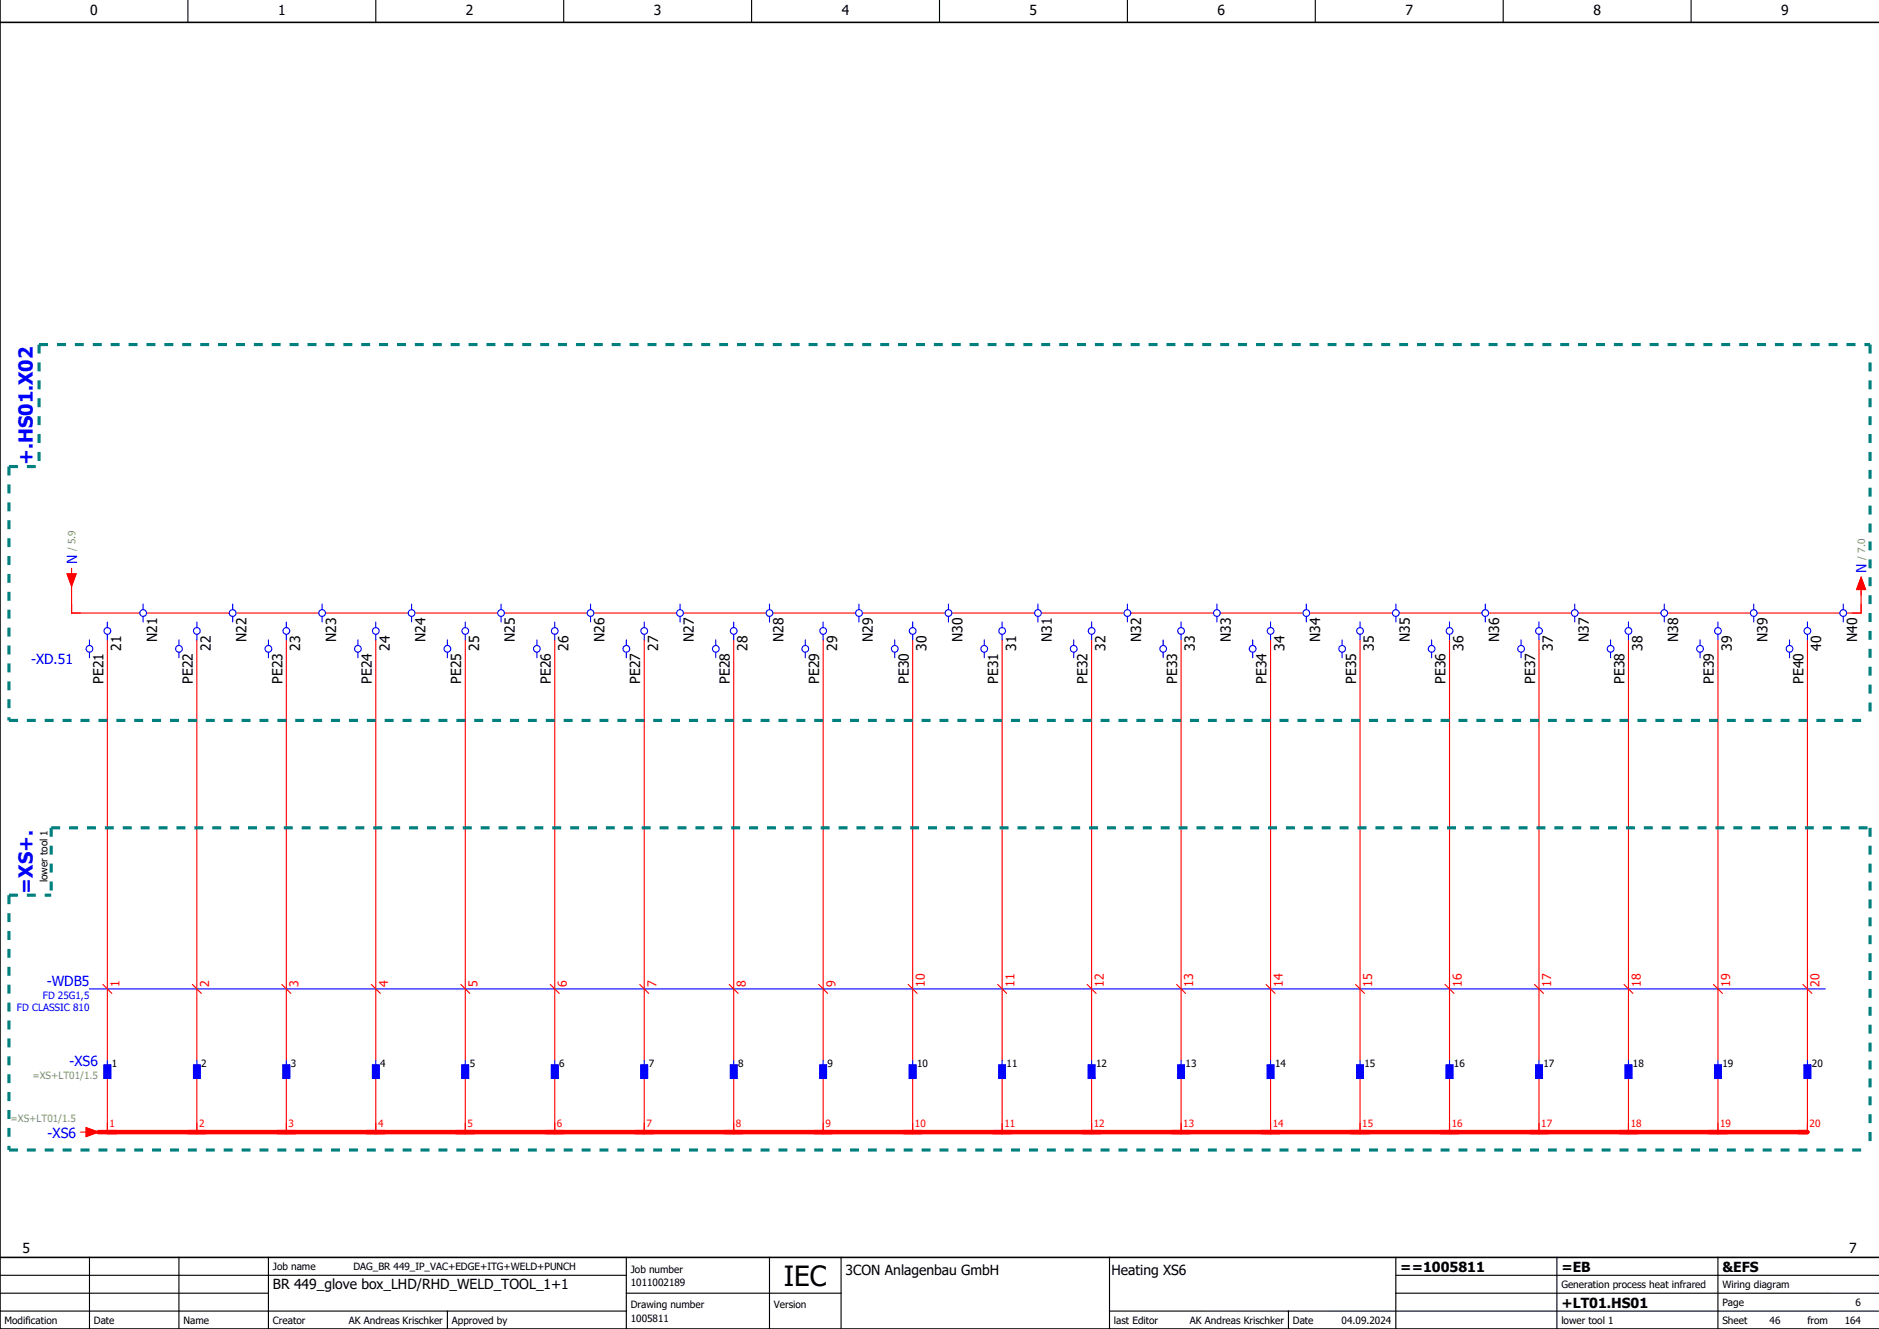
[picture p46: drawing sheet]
<svg xmlns="http://www.w3.org/2000/svg" width="420mm" height="297mm" viewBox="0 0 420 297" stroke-linecap="round" stroke-linejoin="round" font-family="sans-serif">
<defs><g id="words">
<text font-size="6.2" x="175.2" y="287.5">IEC</text>
<g font-size="4.3" fill="#00f">
<text x="7.4" y="103.9" transform="rotate(-90 7.4 103.9)">+.HS01.X02</text>
<text x="7.4" y="199.7" transform="rotate(-90 7.4 199.7)">=XS+.</text>
</g>
<g font-size="3.1">
<text x="20.2" y="3.4">0</text>
<text x="62.2" y="3.4">1</text>
<text x="104.2" y="3.4">2</text>
<text x="146.2" y="3.4">3</text>
<text x="188.2" y="3.4">4</text>
<text x="230.2" y="3.4">5</text>
<text x="272.2" y="3.4">6</text>
<text x="314.2" y="3.4">7</text>
<text x="356.2" y="3.4">8</text>
<text x="398.2" y="3.4">9</text>
<text x="35.1" y="143.5" transform="rotate(-90 35.1 143.5)">N21</text>
<text x="55.1" y="143.5" transform="rotate(-90 55.1 143.5)">N22</text>
<text x="75.1" y="143.5" transform="rotate(-90 75.1 143.5)">N23</text>
<text x="95.1" y="143.5" transform="rotate(-90 95.1 143.5)">N24</text>
<text x="115.1" y="143.5" transform="rotate(-90 115.1 143.5)">N25</text>
<text x="135.1" y="143.5" transform="rotate(-90 135.1 143.5)">N26</text>
<text x="155.1" y="143.5" transform="rotate(-90 155.1 143.5)">N27</text>
<text x="175.1" y="143.5" transform="rotate(-90 175.1 143.5)">N28</text>
<text x="195.1" y="143.5" transform="rotate(-90 195.1 143.5)">N29</text>
<text x="215.1" y="143.5" transform="rotate(-90 215.1 143.5)">N30</text>
<text x="235.1" y="143.5" transform="rotate(-90 235.1 143.5)">N31</text>
<text x="255.1" y="143.5" transform="rotate(-90 255.1 143.5)">N32</text>
<text x="275.1" y="143.5" transform="rotate(-90 275.1 143.5)">N33</text>
<text x="295.1" y="143.5" transform="rotate(-90 295.1 143.5)">N34</text>
<text x="315.1" y="143.5" transform="rotate(-90 315.1 143.5)">N35</text>
<text x="335.1" y="143.5" transform="rotate(-90 335.1 143.5)">N36</text>
<text x="355.1" y="143.5" transform="rotate(-90 355.1 143.5)">N37</text>
<text x="375.1" y="143.5" transform="rotate(-90 375.1 143.5)">N38</text>
<text x="395.1" y="143.5" transform="rotate(-90 395.1 143.5)">N39</text>
<text x="415.1" y="143.5" transform="rotate(-90 415.1 143.5)">N40</text>
<text x="27.1" y="145.4" transform="rotate(-90 27.1 145.4)">21</text>
<text x="47.1" y="145.4" transform="rotate(-90 47.1 145.4)">22</text>
<text x="67.1" y="145.4" transform="rotate(-90 67.1 145.4)">23</text>
<text x="87.1" y="145.4" transform="rotate(-90 87.1 145.4)">24</text>
<text x="107.1" y="145.4" transform="rotate(-90 107.1 145.4)">25</text>
<text x="127.1" y="145.4" transform="rotate(-90 127.1 145.4)">26</text>
<text x="147.1" y="145.4" transform="rotate(-90 147.1 145.4)">27</text>
<text x="167.1" y="145.4" transform="rotate(-90 167.1 145.4)">28</text>
<text x="187.1" y="145.4" transform="rotate(-90 187.1 145.4)">29</text>
<text x="207.1" y="145.4" transform="rotate(-90 207.1 145.4)">30</text>
<text x="227.1" y="145.4" transform="rotate(-90 227.1 145.4)">31</text>
<text x="247.1" y="145.4" transform="rotate(-90 247.1 145.4)">32</text>
<text x="267.1" y="145.4" transform="rotate(-90 267.1 145.4)">33</text>
<text x="287.1" y="145.4" transform="rotate(-90 287.1 145.4)">34</text>
<text x="307.1" y="145.4" transform="rotate(-90 307.1 145.4)">35</text>
<text x="327.1" y="145.4" transform="rotate(-90 327.1 145.4)">36</text>
<text x="347.1" y="145.4" transform="rotate(-90 347.1 145.4)">37</text>
<text x="367.1" y="145.4" transform="rotate(-90 367.1 145.4)">38</text>
<text x="387.1" y="145.4" transform="rotate(-90 387.1 145.4)">39</text>
<text x="407.1" y="145.4" transform="rotate(-90 407.1 145.4)">40</text>
<text x="23.1" y="152.8" transform="rotate(-90 23.1 152.8)">PE21</text>
<text x="43.1" y="152.8" transform="rotate(-90 43.1 152.8)">PE22</text>
<text x="63.1" y="152.8" transform="rotate(-90 63.1 152.8)">PE23</text>
<text x="83.1" y="152.8" transform="rotate(-90 83.1 152.8)">PE24</text>
<text x="103.1" y="152.8" transform="rotate(-90 103.1 152.8)">PE25</text>
<text x="123.1" y="152.8" transform="rotate(-90 123.1 152.8)">PE26</text>
<text x="143.1" y="152.8" transform="rotate(-90 143.1 152.8)">PE27</text>
<text x="163.1" y="152.8" transform="rotate(-90 163.1 152.8)">PE28</text>
<text x="183.1" y="152.8" transform="rotate(-90 183.1 152.8)">PE29</text>
<text x="203.1" y="152.8" transform="rotate(-90 203.1 152.8)">PE30</text>
<text x="223.1" y="152.8" transform="rotate(-90 223.1 152.8)">PE31</text>
<text x="243.1" y="152.8" transform="rotate(-90 243.1 152.8)">PE32</text>
<text x="263.1" y="152.8" transform="rotate(-90 263.1 152.8)">PE33</text>
<text x="283.1" y="152.8" transform="rotate(-90 283.1 152.8)">PE34</text>
<text x="303.1" y="152.8" transform="rotate(-90 303.1 152.8)">PE35</text>
<text x="323.1" y="152.8" transform="rotate(-90 323.1 152.8)">PE36</text>
<text x="343.1" y="152.8" transform="rotate(-90 343.1 152.8)">PE37</text>
<text x="363.1" y="152.8" transform="rotate(-90 363.1 152.8)">PE38</text>
<text x="383.1" y="152.8" transform="rotate(-90 383.1 152.8)">PE39</text>
<text x="403.1" y="152.8" transform="rotate(-90 403.1 152.8)">PE40</text>
<text x="5" y="280">5</text>
<text x="413.3" y="280">7</text>
<text x="189" y="285">3CON Anlagenbau GmbH</text>
<text x="248.5" y="284.9">Heating XS6</text>
<text x="313" y="284.2">==1005811</text>
<text x="349" y="284.2">=EB</text>
<text x="385" y="284.2">&amp;EFS</text>
<text x="61" y="288">BR 449_glove box_LHD/RHD_WELD_TOOL_1+1</text>
<text x="349" y="292.2">+LT01.HS01</text>
</g>
<g font-size="3.1" fill="#00f">
<text x="17.2" y="126" transform="rotate(-90 17.2 126)">N</text>
<text x="417.2" y="128" transform="rotate(-90 417.2 128)">N</text>
<text x="6.9" y="148.3">-XD.51</text>
<text x="10.4" y="220.4">-WDB5</text>
<text x="15.5" y="238.2">-XS6</text>
<text x="10.6" y="254.2">-XS6</text>
</g>
<g font-size="2.7" fill="#f00">
<text x="26.7" y="220.5" transform="rotate(-90 26.7 220.5)">1</text>
<text x="46.7" y="220.5" transform="rotate(-90 46.7 220.5)">2</text>
<text x="66.7" y="220.5" transform="rotate(-90 66.7 220.5)">3</text>
<text x="86.7" y="220.5" transform="rotate(-90 86.7 220.5)">4</text>
<text x="106.7" y="220.5" transform="rotate(-90 106.7 220.5)">5</text>
<text x="126.7" y="220.5" transform="rotate(-90 126.7 220.5)">6</text>
<text x="146.7" y="220.5" transform="rotate(-90 146.7 220.5)">7</text>
<text x="166.7" y="220.5" transform="rotate(-90 166.7 220.5)">8</text>
<text x="186.7" y="220.5" transform="rotate(-90 186.7 220.5)">9</text>
<text x="206.7" y="220.5" transform="rotate(-90 206.7 220.5)">10</text>
<text x="226.7" y="220.5" transform="rotate(-90 226.7 220.5)">11</text>
<text x="246.7" y="220.5" transform="rotate(-90 246.7 220.5)">12</text>
<text x="266.7" y="220.5" transform="rotate(-90 266.7 220.5)">13</text>
<text x="286.7" y="220.5" transform="rotate(-90 286.7 220.5)">14</text>
<text x="306.7" y="220.5" transform="rotate(-90 306.7 220.5)">15</text>
<text x="326.7" y="220.5" transform="rotate(-90 326.7 220.5)">16</text>
<text x="346.7" y="220.5" transform="rotate(-90 346.7 220.5)">17</text>
<text x="366.7" y="220.5" transform="rotate(-90 366.7 220.5)">18</text>
<text x="386.7" y="220.5" transform="rotate(-90 386.7 220.5)">19</text>
<text x="406.7" y="220.5" transform="rotate(-90 406.7 220.5)">20</text>
</g>
<g font-size="2.2" fill="#7ca552">
<text x="16.9" y="123.2" transform="rotate(-90 16.9 123.2)">/ 5.9</text>
<text x="416.9" y="125.2" transform="rotate(-90 416.9 125.2)">/ 7.0</text>
<text x="7.3" y="241.1">=XS+LT01/1.5</text>
<text x="2.4" y="250.7">=XS+LT01/1.5</text>
</g>
<g font-size="2.2">
<text x="10.6" y="197.2" transform="rotate(-90 10.6 197.2)">lower tool 1</text>
<text x="25" y="238.4">1</text>
<text x="45" y="238.4">2</text>
<text x="65" y="238.4">3</text>
<text x="85" y="238.4">4</text>
<text x="105" y="238.4">5</text>
<text x="125" y="238.4">6</text>
<text x="145" y="238.4">7</text>
<text x="165" y="238.4">8</text>
<text x="185" y="238.4">9</text>
<text x="205" y="238.4">10</text>
<text x="225" y="238.4">11</text>
<text x="245" y="238.4">12</text>
<text x="265" y="238.4">13</text>
<text x="285" y="238.4">14</text>
<text x="305" y="238.4">15</text>
<text x="325" y="238.4">16</text>
<text x="345" y="238.4">17</text>
<text x="365" y="238.4">18</text>
<text x="385" y="238.4">19</text>
<text x="405" y="238.4">20</text>
<text x="61" y="283.9">Job name</text>
<text x="79" y="283.9">DAG_BR 449_IP_VAC+EDGE+ITG+WELD+PUNCH</text>
<text x="141" y="287.4">1011002189</text>
<text x="141" y="284.4">Job number</text>
<text x="349" y="287.9">Generation process heat infrared</text>
<text x="385" y="287.9">Wiring diagram</text>
<text x="141" y="292.4">Drawing number</text>
<text x="173" y="292.4">Version</text>
<text x="385" y="291.9">Page</text>
<text x="414.8" y="291.9">6</text>
<text x="1" y="295.9">Modification</text>
<text x="21" y="295.9">Date</text>
<text x="41" y="295.9">Name</text>
<text x="61" y="295.9">Creator</text>
<text x="78" y="295.9">AK Andreas Krischker</text>
<text x="101" y="295.9">Approved by</text>
<text x="141" y="295.4">1005811</text>
<text x="249" y="295.9">last Editor</text>
<text x="266" y="295.9">AK Andreas Krischker</text>
<text x="289" y="295.9">Date</text>
<text x="299.9" y="295.9">04.09.2024</text>
<text x="349" y="295.9">lower tool 1</text>
<text x="385" y="295.9">Sheet</text>
<text x="395.6" y="295.9">46</text>
<text x="404" y="295.9">from</text>
<text x="412.3" y="295.9">164</text>
</g>
<g font-size="2.2" fill="#00f">
<text x="3.8" y="225.9">FD CLASSIC 810</text>
<text x="9.6" y="223.2">FD 25G1,5</text>
</g>
<g font-size="2.2" fill="#f00">
<text x="24.5" y="251.9">1</text>
<text x="44.5" y="251.9">2</text>
<text x="64.5" y="251.9">3</text>
<text x="84.5" y="251.9">4</text>
<text x="104.5" y="251.9">5</text>
<text x="124.5" y="251.9">6</text>
<text x="144.5" y="251.9">7</text>
<text x="164.5" y="251.9">8</text>
<text x="184.5" y="251.9">9</text>
<text x="204.5" y="251.9">10</text>
<text x="224.5" y="251.9">11</text>
<text x="244.5" y="251.9">12</text>
<text x="264.5" y="251.9">13</text>
<text x="284.5" y="251.9">14</text>
<text x="304.5" y="251.9">15</text>
<text x="324.5" y="251.9">16</text>
<text x="344.5" y="251.9">17</text>
<text x="364.5" y="251.9">18</text>
<text x="384.5" y="251.9">19</text>
<text x="404.5" y="251.9">20</text>
</g>
</g></defs>
<g fill="none" stroke="#000" stroke-width=".25">
<path d="M42 0v5M84 0v5M126 0v5M168 0v5M210 0v5M252 0v5M294 0v5M336 0v5M378 0v5M0 293h140M0 289h60M0 285h140"/>
<path d="M20 281v16M40 281v16M60 281v16M100 293v3.9M140 289h48M140 281v16M172 281v16M188 281v16M248 293h171.9M248 281v16M288 293v3.9M312 289h107.9"/>
<path d="M312 281v16M348 281v16M384 281v16M420 285h-108"/>
</g>
<path d="M0 0v297h420M0 5h420M0 281h420" fill="none" stroke="#000" stroke-width=".35"/>
<g fill="none" stroke="#f00" stroke-width=".25">
<path d="M15 128.3h2l-1 2.7zM16 130v7h15.3M16 127v1.3M32.7 137h18.6M52.8 137h18.5M72.7 137h18.5M92.7 137h18.5M112.7 137h18.5M132.7 137h18.5M152.7 137h18.5M172.7 137h18.5M192.8 137h18.5"/>
<path d="M212.8 137h18.5M232.8 137h18.5M252.8 137h18.5M272.8 137h18.5M292.8 137h18.5M312.7 137h18.5M332.7 137h18.5M352.7 137h18.5M372.7 137h18.6M392.8 137h18.5M416 131.8v5.2h-3.3M416 129l1 2.8h-2z"/>
<path d="M24 143v94M44 143v94M64 143v94M84 143v94M104 143v94M124 143v94M144 143v94M164 143v94M184 143v94M204 143v94M224 143v94M244 143v94"/>
<path d="M264 143v94M284 143v94M304 143v94M324 143v94M344 143v94M364 143v94M384 143v94M404 143v94M23 220l2 2M43 220l2 2M63 220l2 2M83 220l2 2"/>
<path d="M103 220l2 2M123 220l2 2M143 220l2 2M163 220l2 2M183 220l2 2M203 220l2 2M223 220l2 2M243 220l2 2M263 220l2 2M283 220l2 2M303 220l2 2M323 220l2 2"/>
<path d="M343 220l2 2M363 220l2 2M383 220l2 2M403 220l2 2M18 253h1.2M19.2 252l2.8 1-2.8 1zM24 241v12h-4M44 241v12M64 241v12M84 241v12M104 241v12M124 241v12"/>
<path d="M144 241v12M164 241v12M184 241v12M204 241v12M224 241v12M244 241v12M264 241v12M284 241v12M304 241v12M324 241v12M344 241v12M364 241v12"/>
<path d="M384 241v12M404 241v12"/>
</g>
<path d="M22 253h382" fill="none" stroke="#f00" stroke-width="1"/>
<path d="M8.7 77v27.3M8.7 77h409.3M418 77v84M2 104.3h6.7M2 104.3v56.7M2 161h416M11.4 185v15.1M11.4 185h406.6M418 185v72M2 200.1h9.4M2 200.1v56.9M2 257h416" fill="none" stroke="#007f7f" stroke-width=".7" stroke-dasharray="2 2" stroke-linecap="butt"/>
<g fill="none" stroke="#00f" stroke-width=".25">
<path d="M24 139v1.2M32 135v1.3M32 137.8v1.2M44 139v1.2M52 135v1.3M52 137.8v1.2M64 139v1.2M72 135v1.3M72 137.8v1.2M84 139v1.2M92 135v1.3M92 137.8v1.2"/>
<path d="M104 139v1.2M112 135v1.3M112 137.8v1.2M124 139v1.2M132 135v1.3M132 137.8v1.2M144 139v1.2M152 135v1.3M152 137.8v1.2M164 139v1.2M172 135v1.3M172 137.8v1.2"/>
<path d="M184 139v1.2M192 135v1.3M192 137.8v1.2M204 139v1.2M212 135v1.3M212 137.8v1.2M224 139v1.2M232 135v1.3M232 137.8v1.2M244 139v1.2M252 135v1.3M252 137.8v1.2"/>
<path d="M264 139v1.2M272 135v1.3M272 137.8v1.2M284 139v1.2M292 135v1.3M292 137.8v1.2M304 139v1.2M312 135v1.3M312 137.8v1.2M324 139v1.2M332 135v1.3M332 137.8v1.2"/>
<path d="M344 139v1.2M352 135v1.3M352 137.8v1.2M364 139v1.2M372 135v1.3M372 137.8v1.2M384 139v1.2M392 135v1.3M392 137.8v1.2M404 139v1.2M412 135v1.3M412 137.8v1.2"/>
<path d="M20 143v1.3M20 145.8v1.2M24 141.7v1.3M40 143v1.3M40 145.8v1.2M44 141.7v1.3M60 143v1.3M60 145.8v1.2M64 141.7v1.3M80 143v1.3M80 145.8v1.2M84 141.7v1.3"/>
<path d="M100 143v1.3M100 145.8v1.2M104 141.7v1.3M120 143v1.3M120 145.8v1.2M124 141.7v1.3M140 143v1.3M140 145.8v1.2M144 141.7v1.3M160 143v1.3M160 145.8v1.2M164 141.7v1.3"/>
<path d="M180 143v1.3M180 145.8v1.2M184 141.7v1.3M200 143v1.3M200 145.8v1.2M204 141.7v1.3M220 143v1.3M220 145.8v1.2M224 141.7v1.3M240 143v1.3M240 145.8v1.2M244 141.7v1.3"/>
<path d="M260 143v1.3M260 145.8v1.2M264 141.7v1.3M280 143v1.3M280 145.8v1.2M284 141.7v1.3M300 143v1.3M300 145.8v1.2M304 141.7v1.3M320 143v1.3M320 145.8v1.2M324 141.7v1.3"/>
<path d="M340 143v1.3M340 145.8v1.2M344 141.7v1.3M360 143v1.3M360 145.8v1.2M364 141.7v1.3M380 143v1.3M380 145.8v1.2M384 141.7v1.3M400 143v1.3M400 145.8v1.2M404 141.7v1.3"/>
<path d="M20 221h388M23.2 238h1.6v3h-1.6zM24 237v1M43.2 238h1.5v3h-1.5zM44 237v1M63.2 238h1.5v3h-1.5zM64 237v1M83.2 238h1.5v3h-1.5zM84 237v1M103.2 238h1.5v3h-1.5zM104 237v1M123.2 238h1.5v3h-1.5z"/>
<path d="M124 237v1M143.2 238h1.6v3h-1.6zM144 237v1M163.3 238h1.5v3h-1.5zM164 237v1M183.3 238h1.5v3h-1.5zM184 237v1M203.3 238h1.5v3h-1.5zM204 237v1M223.3 238h1.5v3h-1.5zM224 237v1M243.3 238h1.5v3h-1.5z"/>
<path d="M244 237v1M263.3 238h1.4v3h-1.4zM264 237v1M283.2 238h1.5v3h-1.5zM284 237v1M303.2 238h1.5v3h-1.5zM304 237v1M323.2 238h1.5v3h-1.5zM324 237v1M343.2 238h1.5v3h-1.5zM344 237v1M363.3 238h1.5v3h-1.5z"/>
<path d="M364 237v1M383.3 238h1.5v3h-1.5zM384 237v1M403.2 238h1.5v3h-1.5zM404 237v1"/>
<circle cx="32" cy="137" r=".75"/>
<circle cx="52" cy="137" r=".75"/>
<circle cx="72" cy="137" r=".75"/>
<circle cx="92" cy="137" r=".75"/>
<circle cx="112" cy="137" r=".75"/>
<circle cx="132" cy="137" r=".75"/>
<circle cx="152" cy="137" r=".75"/>
<circle cx="172" cy="137" r=".75"/>
<circle cx="192" cy="137" r=".75"/>
<circle cx="212" cy="137" r=".75"/>
<circle cx="232" cy="137" r=".75"/>
<circle cx="252" cy="137" r=".75"/>
<circle cx="272" cy="137" r=".75"/>
<circle cx="292" cy="137" r=".75"/>
<circle cx="312" cy="137" r=".75"/>
<circle cx="332" cy="137" r=".75"/>
<circle cx="352" cy="137" r=".75"/>
<circle cx="372" cy="137" r=".75"/>
<circle cx="392" cy="137" r=".75"/>
<circle cx="412" cy="137" r=".75"/>
<circle cx="20" cy="145" r=".75"/>
<circle cx="24" cy="141" r=".75"/>
<circle cx="40" cy="145" r=".75"/>
<circle cx="44" cy="141" r=".75"/>
<circle cx="60" cy="145" r=".75"/>
<circle cx="64" cy="141" r=".75"/>
<circle cx="80" cy="145" r=".75"/>
<circle cx="84" cy="141" r=".75"/>
<circle cx="100" cy="145" r=".75"/>
<circle cx="104" cy="141" r=".75"/>
<circle cx="120" cy="145" r=".75"/>
<circle cx="124" cy="141" r=".75"/>
<circle cx="140" cy="145" r=".75"/>
<circle cx="144" cy="141" r=".75"/>
<circle cx="160" cy="145" r=".75"/>
<circle cx="164" cy="141" r=".75"/>
<circle cx="180" cy="145" r=".75"/>
<circle cx="184" cy="141" r=".75"/>
<circle cx="200" cy="145" r=".75"/>
<circle cx="204" cy="141" r=".75"/>
<circle cx="220" cy="145" r=".75"/>
<circle cx="224" cy="141" r=".75"/>
<circle cx="240" cy="145" r=".75"/>
<circle cx="244" cy="141" r=".75"/>
<circle cx="260" cy="145" r=".75"/>
<circle cx="264" cy="141" r=".75"/>
<circle cx="280" cy="145" r=".75"/>
<circle cx="284" cy="141" r=".75"/>
<circle cx="300" cy="145" r=".75"/>
<circle cx="304" cy="141" r=".75"/>
<circle cx="320" cy="145" r=".75"/>
<circle cx="324" cy="141" r=".75"/>
<circle cx="340" cy="145" r=".75"/>
<circle cx="344" cy="141" r=".75"/>
<circle cx="360" cy="145" r=".75"/>
<circle cx="364" cy="141" r=".75"/>
<circle cx="380" cy="145" r=".75"/>
<circle cx="384" cy="141" r=".75"/>
<circle cx="400" cy="145" r=".75"/>
<circle cx="404" cy="141" r=".75"/>
</g>
<g fill="#00f" stroke="#00f" stroke-width=".22">
<path d="M23.2 238h1.6v3h-1.6z"/>
<path d="M43.2 238h1.5v3h-1.5z"/>
<path d="M63.2 238h1.5v3h-1.5z"/>
<path d="M83.2 238h1.5v3h-1.5z"/>
<path d="M103.2 238h1.5v3h-1.5z"/>
<path d="M123.2 238h1.5v3h-1.5z"/>
<path d="M143.2 238h1.6v3h-1.6z"/>
<path d="M163.3 238h1.5v3h-1.5z"/>
<path d="M183.3 238h1.5v3h-1.5z"/>
<path d="M203.3 238h1.5v3h-1.5z"/>
<path d="M223.3 238h1.5v3h-1.5z"/>
<path d="M243.3 238h1.5v3h-1.5z"/>
<path d="M263.3 238h1.4v3h-1.4z"/>
<path d="M283.2 238h1.5v3h-1.5z"/>
<path d="M303.2 238h1.5v3h-1.5z"/>
<path d="M323.2 238h1.5v3h-1.5z"/>
<path d="M343.2 238h1.5v3h-1.5z"/>
<path d="M363.3 238h1.5v3h-1.5z"/>
<path d="M383.3 238h1.5v3h-1.5z"/>
<path d="M403.2 238h1.5v3h-1.5z"/>
</g>
<g fill="#f00" stroke="#f00" stroke-width=".22">
<path d="M416 129l1 2.8h-2z"/>
<path d="M15 128.3h2l-1 2.7z"/>
<path d="M19.2 252l2.8 1-2.8 1z"/>
</g>
<use href="#words"/>
</svg>
